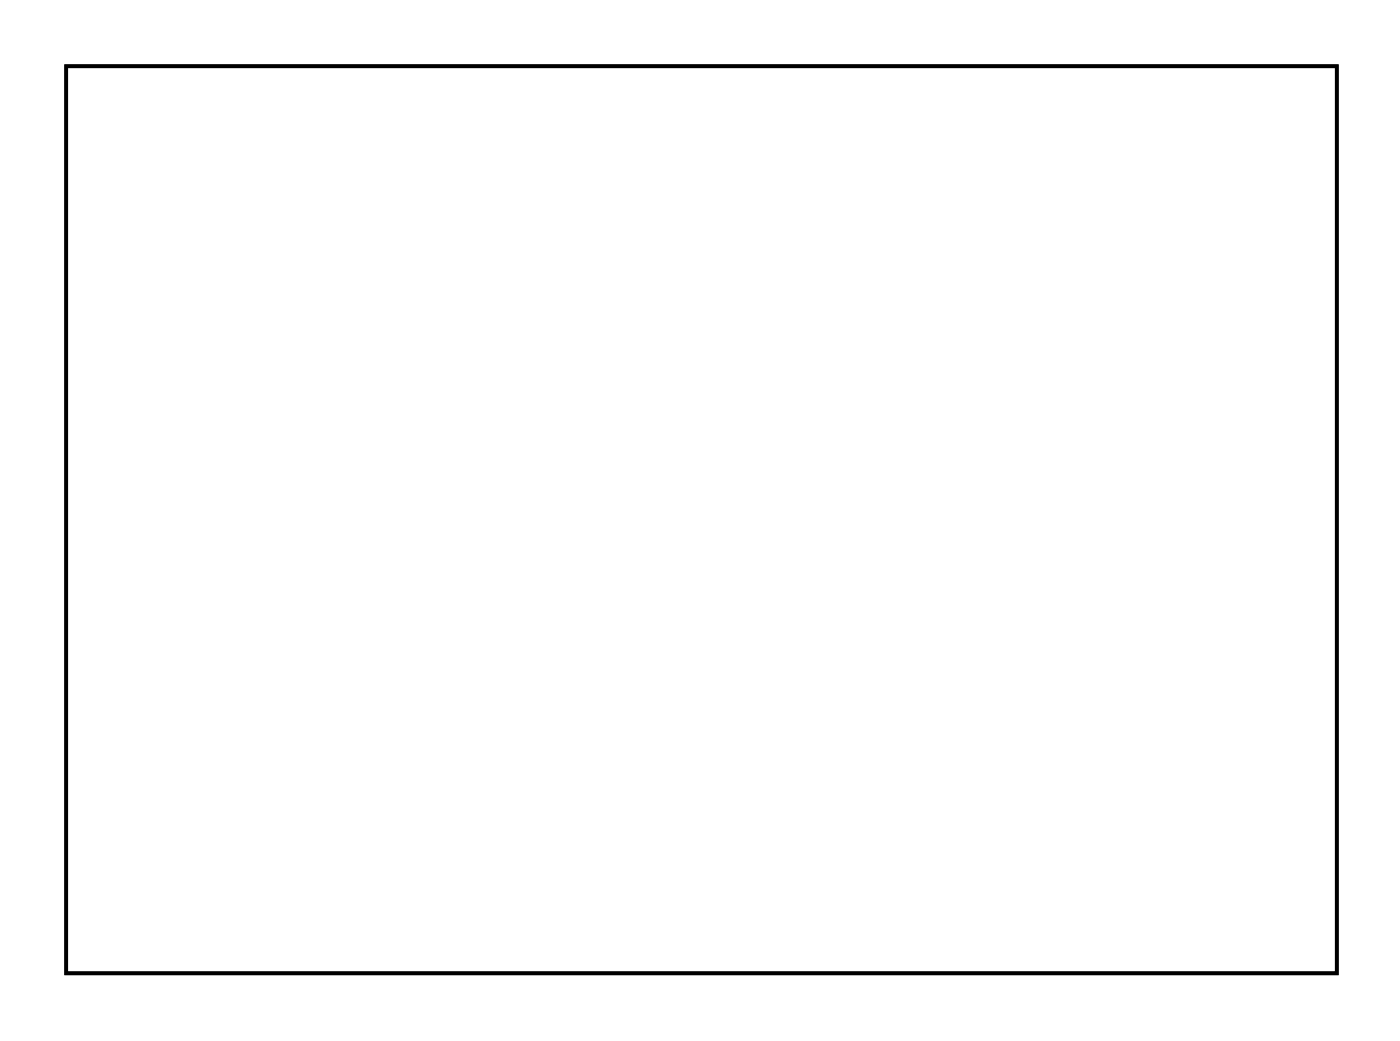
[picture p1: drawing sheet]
<svg xmlns="http://www.w3.org/2000/svg" width="77mm" height="57mm" viewBox="0 0 77 57" stroke-linecap="round" stroke-linejoin="round" font-family="sans-serif">
<path d="M3.6 3.6h69.8v49.8h-69.8z" fill="none" stroke="#000" stroke-width=".2"/>
<path d="M3.6 3.6h69.8v49.8h-69.8zM3.6 3.6v49.8h69.8v-49.8z" fill="#000"/>
<circle cx="67.1" cy="8.6" r=".74" fill="#fff"/>
<circle cx="67.1" cy="8.6" r=".74" fill="none" stroke="#fff" stroke-width=".76" stroke-linecap="butt"/>
<circle cx="67.1" cy="11.1" r=".74" fill="#fff"/>
<circle cx="67.1" cy="11.1" r=".74" fill="none" stroke="#fff" stroke-width=".76" stroke-linecap="butt"/>
<circle cx="67.1" cy="13.7" r=".74" fill="#fff"/>
<circle cx="67.1" cy="13.7" r=".74" fill="none" stroke="#fff" stroke-width=".76" stroke-linecap="butt"/>
<circle cx="67.1" cy="16.2" r=".74" fill="#fff"/>
<circle cx="67.1" cy="16.2" r=".74" fill="none" stroke="#fff" stroke-width=".76" stroke-linecap="butt"/>
<circle cx="40.5" cy="34.6" r=".74" fill="#fff"/>
<circle cx="40.5" cy="34.6" r=".74" fill="none" stroke="#fff" stroke-width=".76" stroke-linecap="butt"/>
<circle cx="37.9" cy="34.6" r=".74" fill="#fff"/>
<circle cx="37.9" cy="34.6" r=".74" fill="none" stroke="#fff" stroke-width=".76" stroke-linecap="butt"/>
<circle cx="35.4" cy="34.6" r=".74" fill="#fff"/>
<circle cx="35.4" cy="34.6" r=".74" fill="none" stroke="#fff" stroke-width=".76" stroke-linecap="butt"/>
<circle cx="32.8" cy="34.6" r=".74" fill="#fff"/>
<circle cx="32.8" cy="34.6" r=".74" fill="none" stroke="#fff" stroke-width=".76" stroke-linecap="butt"/>
<circle cx="30.3" cy="34.6" r=".74" fill="#fff"/>
<circle cx="30.3" cy="34.6" r=".74" fill="none" stroke="#fff" stroke-width=".76" stroke-linecap="butt"/>
<circle cx="27.8" cy="34.6" r=".74" fill="#fff"/>
<circle cx="27.8" cy="34.6" r=".74" fill="none" stroke="#fff" stroke-width=".76" stroke-linecap="butt"/>
<circle cx="25.2" cy="34.6" r=".74" fill="#fff"/>
<circle cx="25.2" cy="34.6" r=".74" fill="none" stroke="#fff" stroke-width=".76" stroke-linecap="butt"/>
<circle cx="22.7" cy="34.6" r=".74" fill="#fff"/>
<circle cx="22.7" cy="34.6" r=".74" fill="none" stroke="#fff" stroke-width=".76" stroke-linecap="butt"/>
<circle cx="20.1" cy="34.6" r=".74" fill="#fff"/>
<circle cx="20.1" cy="34.6" r=".74" fill="none" stroke="#fff" stroke-width=".76" stroke-linecap="butt"/>
<circle cx="17.6" cy="34.6" r=".74" fill="#fff"/>
<circle cx="17.6" cy="34.6" r=".74" fill="none" stroke="#fff" stroke-width=".76" stroke-linecap="butt"/>
<circle cx="15.1" cy="34.6" r=".74" fill="#fff"/>
<circle cx="15.1" cy="34.6" r=".74" fill="none" stroke="#fff" stroke-width=".76" stroke-linecap="butt"/>
<circle cx="12.5" cy="34.6" r=".74" fill="#fff"/>
<circle cx="12.5" cy="34.6" r=".74" fill="none" stroke="#fff" stroke-width=".76" stroke-linecap="butt"/>
<circle cx="10" cy="34.6" r=".74" fill="#fff"/>
<circle cx="10" cy="34.6" r=".74" fill="none" stroke="#fff" stroke-width=".76" stroke-linecap="butt"/>
<circle cx="7.4" cy="34.6" r=".74" fill="#fff"/>
<circle cx="7.4" cy="34.6" r=".74" fill="none" stroke="#fff" stroke-width=".76" stroke-linecap="butt"/>
<circle cx="40.5" cy="49.9" r=".74" fill="#fff"/>
<circle cx="40.5" cy="49.9" r=".74" fill="none" stroke="#fff" stroke-width=".76" stroke-linecap="butt"/>
<circle cx="37.9" cy="49.9" r=".74" fill="#fff"/>
<circle cx="37.9" cy="49.9" r=".74" fill="none" stroke="#fff" stroke-width=".76" stroke-linecap="butt"/>
<circle cx="35.4" cy="49.9" r=".74" fill="#fff"/>
<circle cx="35.4" cy="49.9" r=".74" fill="none" stroke="#fff" stroke-width=".76" stroke-linecap="butt"/>
<circle cx="32.8" cy="49.9" r=".74" fill="#fff"/>
<circle cx="32.8" cy="49.9" r=".74" fill="none" stroke="#fff" stroke-width=".76" stroke-linecap="butt"/>
<circle cx="30.3" cy="49.9" r=".74" fill="#fff"/>
<circle cx="30.3" cy="49.9" r=".74" fill="none" stroke="#fff" stroke-width=".76" stroke-linecap="butt"/>
<circle cx="27.8" cy="49.9" r=".74" fill="#fff"/>
<circle cx="27.8" cy="49.9" r=".74" fill="none" stroke="#fff" stroke-width=".76" stroke-linecap="butt"/>
<circle cx="25.2" cy="49.9" r=".74" fill="#fff"/>
<circle cx="25.2" cy="49.9" r=".74" fill="none" stroke="#fff" stroke-width=".76" stroke-linecap="butt"/>
<circle cx="22.7" cy="49.9" r=".74" fill="#fff"/>
<circle cx="22.7" cy="49.9" r=".74" fill="none" stroke="#fff" stroke-width=".76" stroke-linecap="butt"/>
<circle cx="20.1" cy="49.9" r=".74" fill="#fff"/>
<circle cx="20.1" cy="49.9" r=".74" fill="none" stroke="#fff" stroke-width=".76" stroke-linecap="butt"/>
<circle cx="17.6" cy="49.9" r=".74" fill="#fff"/>
<circle cx="17.6" cy="49.9" r=".74" fill="none" stroke="#fff" stroke-width=".76" stroke-linecap="butt"/>
<circle cx="15.1" cy="49.9" r=".74" fill="#fff"/>
<circle cx="15.1" cy="49.9" r=".74" fill="none" stroke="#fff" stroke-width=".76" stroke-linecap="butt"/>
<circle cx="12.5" cy="49.9" r=".74" fill="#fff"/>
<circle cx="12.5" cy="49.9" r=".74" fill="none" stroke="#fff" stroke-width=".76" stroke-linecap="butt"/>
<circle cx="10" cy="49.9" r=".74" fill="#fff"/>
<circle cx="10" cy="49.9" r=".74" fill="none" stroke="#fff" stroke-width=".76" stroke-linecap="butt"/>
<circle cx="7.4" cy="49.9" r=".74" fill="#fff"/>
<circle cx="7.4" cy="49.9" r=".74" fill="none" stroke="#fff" stroke-width=".76" stroke-linecap="butt"/>
<circle cx="9.3" cy="21.9" r=".74" fill="#fff"/>
<circle cx="9.3" cy="21.9" r=".74" fill="none" stroke="#fff" stroke-width=".76" stroke-linecap="butt"/>
<circle cx="9.3" cy="24.5" r=".74" fill="#fff"/>
<circle cx="9.3" cy="24.5" r=".74" fill="none" stroke="#fff" stroke-width=".76" stroke-linecap="butt"/>
<circle cx="9.3" cy="27" r=".74" fill="#fff"/>
<circle cx="9.3" cy="27" r=".74" fill="none" stroke="#fff" stroke-width=".76" stroke-linecap="butt"/>
<circle cx="9.3" cy="29.6" r=".74" fill="#fff"/>
<circle cx="9.3" cy="29.6" r=".74" fill="none" stroke="#fff" stroke-width=".76" stroke-linecap="butt"/>
<circle cx="11.9" cy="21.9" r=".74" fill="#fff"/>
<circle cx="11.9" cy="21.9" r=".74" fill="none" stroke="#fff" stroke-width=".76" stroke-linecap="butt"/>
<circle cx="11.9" cy="24.5" r=".74" fill="#fff"/>
<circle cx="11.9" cy="24.5" r=".74" fill="none" stroke="#fff" stroke-width=".76" stroke-linecap="butt"/>
<circle cx="11.9" cy="27" r=".74" fill="#fff"/>
<circle cx="11.9" cy="27" r=".74" fill="none" stroke="#fff" stroke-width=".76" stroke-linecap="butt"/>
<circle cx="11.9" cy="29.6" r=".74" fill="#fff"/>
<circle cx="11.9" cy="29.6" r=".74" fill="none" stroke="#fff" stroke-width=".76" stroke-linecap="butt"/>
<circle cx="6.8" cy="21.9" r=".74" fill="#fff"/>
<circle cx="6.8" cy="21.9" r=".74" fill="none" stroke="#fff" stroke-width=".76" stroke-linecap="butt"/>
<circle cx="6.8" cy="24.5" r=".74" fill="#fff"/>
<circle cx="6.8" cy="24.5" r=".74" fill="none" stroke="#fff" stroke-width=".76" stroke-linecap="butt"/>
<circle cx="6.8" cy="27" r=".74" fill="#fff"/>
<circle cx="6.8" cy="27" r=".74" fill="none" stroke="#fff" stroke-width=".76" stroke-linecap="butt"/>
<circle cx="6.8" cy="29.6" r=".74" fill="#fff"/>
<circle cx="6.8" cy="29.6" r=".74" fill="none" stroke="#fff" stroke-width=".76" stroke-linecap="butt"/>
<circle cx="64.6" cy="8.6" r=".74" fill="#fff"/>
<circle cx="64.6" cy="8.6" r=".74" fill="none" stroke="#fff" stroke-width=".76" stroke-linecap="butt"/>
<circle cx="64.6" cy="11.1" r=".74" fill="#fff"/>
<circle cx="64.6" cy="11.1" r=".74" fill="none" stroke="#fff" stroke-width=".76" stroke-linecap="butt"/>
<circle cx="64.6" cy="13.7" r=".74" fill="#fff"/>
<circle cx="64.6" cy="13.7" r=".74" fill="none" stroke="#fff" stroke-width=".76" stroke-linecap="butt"/>
<circle cx="64.6" cy="16.2" r=".74" fill="#fff"/>
<circle cx="64.6" cy="16.2" r=".74" fill="none" stroke="#fff" stroke-width=".76" stroke-linecap="butt"/>
<circle cx="69.7" cy="8.6" r=".74" fill="#fff"/>
<circle cx="69.7" cy="8.6" r=".74" fill="none" stroke="#fff" stroke-width=".76" stroke-linecap="butt"/>
<circle cx="69.7" cy="11.1" r=".74" fill="#fff"/>
<circle cx="69.7" cy="11.1" r=".74" fill="none" stroke="#fff" stroke-width=".76" stroke-linecap="butt"/>
<circle cx="69.7" cy="13.7" r=".74" fill="#fff"/>
<circle cx="69.7" cy="13.7" r=".74" fill="none" stroke="#fff" stroke-width=".76" stroke-linecap="butt"/>
<circle cx="69.7" cy="16.2" r=".74" fill="#fff"/>
<circle cx="69.7" cy="16.2" r=".74" fill="none" stroke="#fff" stroke-width=".76" stroke-linecap="butt"/>
<circle cx="36" cy="9.9" r=".57" fill="#fff"/>
<circle cx="36" cy="9.9" r=".57" fill="none" stroke="#fff" stroke-width=".76" stroke-linecap="butt"/>
<circle cx="38" cy="9.9" r=".57" fill="#fff"/>
<circle cx="38" cy="9.9" r=".57" fill="none" stroke="#fff" stroke-width=".76" stroke-linecap="butt"/>
<circle cx="40" cy="9.9" r=".57" fill="#fff"/>
<circle cx="40" cy="9.9" r=".57" fill="none" stroke="#fff" stroke-width=".76" stroke-linecap="butt"/>
<circle cx="42" cy="9.9" r=".57" fill="#fff"/>
<circle cx="42" cy="9.9" r=".57" fill="none" stroke="#fff" stroke-width=".76" stroke-linecap="butt"/>
<circle cx="15.7" cy="20.7" r=".74" fill="#fff"/>
<circle cx="15.7" cy="20.7" r=".74" fill="none" stroke="#fff" stroke-width=".76" stroke-linecap="butt"/>
<circle cx="60.8" cy="39.7" r=".74" fill="#fff"/>
<circle cx="60.8" cy="39.7" r=".74" fill="none" stroke="#fff" stroke-width=".76" stroke-linecap="butt"/>
<circle cx="60.1" cy="8.6" r=".74" fill="#fff"/>
<circle cx="60.1" cy="8.6" r=".74" fill="none" stroke="#fff" stroke-width=".76" stroke-linecap="butt"/>
<circle cx="68.4" cy="20" r=".74" fill="#fff"/>
<circle cx="68.4" cy="20" r=".74" fill="none" stroke="#fff" stroke-width=".76" stroke-linecap="butt"/>
<circle cx="60.8" cy="42.9" r=".74" fill="#fff"/>
<circle cx="60.8" cy="42.9" r=".74" fill="none" stroke="#fff" stroke-width=".76" stroke-linecap="butt"/>
<circle cx="44.3" cy="36.5" r=".74" fill="#fff"/>
<circle cx="44.3" cy="36.5" r=".74" fill="none" stroke="#fff" stroke-width=".76" stroke-linecap="butt"/>
<circle cx="60.8" cy="36.5" r=".74" fill="#fff"/>
<circle cx="60.8" cy="36.5" r=".74" fill="none" stroke="#fff" stroke-width=".76" stroke-linecap="butt"/>
<circle cx="44.3" cy="42.9" r=".74" fill="#fff"/>
<circle cx="44.3" cy="42.9" r=".74" fill="none" stroke="#fff" stroke-width=".76" stroke-linecap="butt"/>
<circle cx="44.3" cy="39.7" r=".74" fill="#fff"/>
<circle cx="44.3" cy="39.7" r=".74" fill="none" stroke="#fff" stroke-width=".76" stroke-linecap="butt"/>
<circle cx="40.5" cy="37.8" r=".74" fill="#fff"/>
<circle cx="40.5" cy="37.8" r=".74" fill="none" stroke="#fff" stroke-width=".76" stroke-linecap="butt"/>
<circle cx="45.5" cy="18.1" r=".74" fill="#fff"/>
<circle cx="45.5" cy="18.1" r=".74" fill="none" stroke="#fff" stroke-width=".76" stroke-linecap="butt"/>
<circle cx="45.5" cy="12.4" r=".74" fill="#fff"/>
<circle cx="45.5" cy="12.4" r=".74" fill="none" stroke="#fff" stroke-width=".76" stroke-linecap="butt"/>
<circle cx="29" cy="23.2" r=".74" fill="#fff"/>
<circle cx="29" cy="23.2" r=".74" fill="none" stroke="#fff" stroke-width=".76" stroke-linecap="butt"/>
<circle cx="18.9" cy="22.6" r=".74" fill="#fff"/>
<circle cx="18.9" cy="22.6" r=".74" fill="none" stroke="#fff" stroke-width=".76" stroke-linecap="butt"/>
<circle cx="15.7" cy="28.3" r=".74" fill="#fff"/>
<circle cx="15.7" cy="28.3" r=".74" fill="none" stroke="#fff" stroke-width=".76" stroke-linecap="butt"/>
<circle cx="18.9" cy="28.3" r=".74" fill="#fff"/>
<circle cx="18.9" cy="28.3" r=".74" fill="none" stroke="#fff" stroke-width=".76" stroke-linecap="butt"/>
<circle cx="16.3" cy="11.8" r=".75" fill="#fff"/>
<circle cx="16.3" cy="11.8" r=".75" fill="none" stroke="#fff" stroke-width=".75" stroke-linecap="butt"/>
<path d="M15.6 10.1a1 1 0 0 1 1.1-.3 1 1 0 0 1 .6 1v2a1 1 0 0 1-1 1 1 1 0 0 1-1-1v-2l.1-.4zM15.8 11.8a.5 .5 0 0 0 1 0 .5 .5 0 0 0-1 0z" fill="#fff"/>
<g fill="none" stroke="#fff" stroke-width=".25">
<path d="M15.6 10.1a1 1 0 0 1 1.1-.3 1 1 0 0 1 .6 1v2a1 1 0 0 1-1 1 1 1 0 0 1-1-1v-2l.1-.4z"/>
<circle cx="16.3" cy="11.8" r=".5"/>
</g>
<circle cx="10" cy="11.8" r=".75" fill="#fff"/>
<circle cx="10" cy="11.8" r=".75" fill="none" stroke="#fff" stroke-width=".75" stroke-linecap="butt"/>
<path d="M9.3 10.1a1 1 0 0 1 1.1-.3 1 1 0 0 1 .6 1v2a1 1 0 0 1-1 1 1 1 0 0 1-1-1v-2l.1-.4zM9.5 11.8a.5 .5 0 0 0 1 0 .5 .5 0 0 0-1 0z" fill="#fff"/>
<g fill="none" stroke="#fff" stroke-width=".25">
<path d="M9.3 10.1a1 1 0 0 1 1.1-.3 1 1 0 0 1 .6 1v2a1 1 0 0 1-1 1 1 1 0 0 1-1-1v-2l.1-.4z"/>
<circle cx="10" cy="11.8" r=".5"/>
</g>
<circle cx="13.3" cy="16.8" r=".75" fill="#fff"/>
<circle cx="13.3" cy="16.8" r=".75" fill="none" stroke="#fff" stroke-width=".75" stroke-linecap="butt"/>
<path d="M11.6 16.1l.3-.3h.4h2a1 1 0 0 1 1 1 1 1 0 0 1-1 1h-2a1 1 0 0 1-.9-.6 1 1 0 0 1 .2-1.1zM12.8 16.8a.5 .5 0 0 0 1 0 .5 .5 0 0 0-1 0z" fill="#fff"/>
<g fill="none" stroke="#fff" stroke-width=".25">
<path d="M11.6 16.1l.3-.3h.4h2a1 1 0 0 1 1 1 1 1 0 0 1-1 1h-2a1 1 0 0 1-.9-.6 1 1 0 0 1 .2-1.1z"/>
<circle cx="13.3" cy="16.8" r=".5"/>
</g>
<path d="M20.7 7.3h1.4v1.4h-1.4z" fill="#fff"/>
<path d="M20.7 7.3h1.4v1.4h-1.4z" fill="none" stroke="#fff" stroke-width=".76" stroke-linecap="butt"/>
<circle cx="21.4" cy="8" r=".7" fill="#fff"/>
<circle cx="21.4" cy="8" r=".7" fill="none" stroke="#fff" stroke-width=".76" stroke-linecap="butt"/>
<circle cx="23.9" cy="8" r=".7" fill="#fff"/>
<circle cx="23.9" cy="8" r=".7" fill="none" stroke="#fff" stroke-width=".76" stroke-linecap="butt"/>
<path d="M23.2 20h1.4v1.4h-1.4z" fill="#fff"/>
<path d="M23.2 20h1.4v1.4h-1.4z" fill="none" stroke="#fff" stroke-width=".76" stroke-linecap="butt"/>
<circle cx="23.9" cy="20.7" r=".7" fill="#fff"/>
<circle cx="23.9" cy="20.7" r=".7" fill="none" stroke="#fff" stroke-width=".76" stroke-linecap="butt"/>
<circle cx="21.4" cy="20.7" r=".7" fill="#fff"/>
<circle cx="21.4" cy="20.7" r=".7" fill="none" stroke="#fff" stroke-width=".76" stroke-linecap="butt"/>
<path d="M27 12.9h1.5v1.6h-1.5z" fill="#fff"/>
<path d="M27 12.9h1.5v1.6h-1.5z" fill="none" stroke="#fff" stroke-width=".76" stroke-linecap="butt"/>
<circle cx="27.8" cy="13.7" r=".79" fill="#fff"/>
<circle cx="27.8" cy="13.7" r=".79" fill="none" stroke="#fff" stroke-width=".76" stroke-linecap="butt"/>
<circle cx="25.2" cy="13.7" r=".79" fill="#fff"/>
<circle cx="25.2" cy="13.7" r=".79" fill="none" stroke="#fff" stroke-width=".76" stroke-linecap="butt"/>
<circle cx="22.7" cy="13.7" r=".79" fill="#fff"/>
<circle cx="22.7" cy="13.7" r=".79" fill="none" stroke="#fff" stroke-width=".76" stroke-linecap="butt"/>
<circle cx="32.2" cy="15.6" r=".7" fill="#fff"/>
<circle cx="32.2" cy="15.6" r=".7" fill="none" stroke="#fff" stroke-width=".76" stroke-linecap="butt"/>
<circle cx="32.2" cy="25.7" r=".7" fill="#fff"/>
<circle cx="32.2" cy="25.7" r=".7" fill="none" stroke="#fff" stroke-width=".76" stroke-linecap="butt"/>
<circle cx="37.3" cy="15.6" r=".7" fill="#fff"/>
<circle cx="37.3" cy="15.6" r=".7" fill="none" stroke="#fff" stroke-width=".76" stroke-linecap="butt"/>
<circle cx="37.3" cy="25.7" r=".7" fill="#fff"/>
<circle cx="37.3" cy="25.7" r=".7" fill="none" stroke="#fff" stroke-width=".76" stroke-linecap="butt"/>
<circle cx="34.7" cy="15.6" r=".7" fill="#fff"/>
<circle cx="34.7" cy="15.6" r=".7" fill="none" stroke="#fff" stroke-width=".76" stroke-linecap="butt"/>
<circle cx="34.7" cy="25.7" r=".7" fill="#fff"/>
<circle cx="34.7" cy="25.7" r=".7" fill="none" stroke="#fff" stroke-width=".76" stroke-linecap="butt"/>
<circle cx="39.8" cy="15.6" r=".7" fill="#fff"/>
<circle cx="39.8" cy="15.6" r=".7" fill="none" stroke="#fff" stroke-width=".76" stroke-linecap="butt"/>
<circle cx="39.8" cy="25.7" r=".7" fill="#fff"/>
<circle cx="39.8" cy="25.7" r=".7" fill="none" stroke="#fff" stroke-width=".76" stroke-linecap="butt"/>
<circle cx="42.4" cy="15.6" r=".7" fill="#fff"/>
<circle cx="42.4" cy="15.6" r=".7" fill="none" stroke="#fff" stroke-width=".76" stroke-linecap="butt"/>
<circle cx="42.4" cy="25.7" r=".7" fill="#fff"/>
<circle cx="42.4" cy="25.7" r=".7" fill="none" stroke="#fff" stroke-width=".76" stroke-linecap="butt"/>
<circle cx="53.2" cy="23.2" r=".7" fill="#fff"/>
<circle cx="53.2" cy="23.2" r=".7" fill="none" stroke="#fff" stroke-width=".63" stroke-linecap="butt"/>
<circle cx="63.3" cy="23.2" r=".7" fill="#fff"/>
<circle cx="63.3" cy="23.2" r=".7" fill="none" stroke="#fff" stroke-width=".63" stroke-linecap="butt"/>
<circle cx="68.4" cy="23.2" r=".7" fill="#fff"/>
<circle cx="68.4" cy="23.2" r=".7" fill="none" stroke="#fff" stroke-width=".63" stroke-linecap="butt"/>
<circle cx="58.2" cy="23.2" r=".7" fill="#fff"/>
<circle cx="58.2" cy="23.2" r=".7" fill="none" stroke="#fff" stroke-width=".63" stroke-linecap="butt"/>
<circle cx="65.9" cy="23.2" r=".7" fill="#fff"/>
<circle cx="65.9" cy="23.2" r=".7" fill="none" stroke="#fff" stroke-width=".63" stroke-linecap="butt"/>
<circle cx="60.8" cy="23.2" r=".7" fill="#fff"/>
<circle cx="60.8" cy="23.2" r=".7" fill="none" stroke="#fff" stroke-width=".63" stroke-linecap="butt"/>
<circle cx="55.7" cy="23.2" r=".7" fill="#fff"/>
<circle cx="55.7" cy="23.2" r=".7" fill="none" stroke="#fff" stroke-width=".63" stroke-linecap="butt"/>
<circle cx="50.6" cy="23.2" r=".7" fill="#fff"/>
<circle cx="50.6" cy="23.2" r=".7" fill="none" stroke="#fff" stroke-width=".63" stroke-linecap="butt"/>
</svg>
